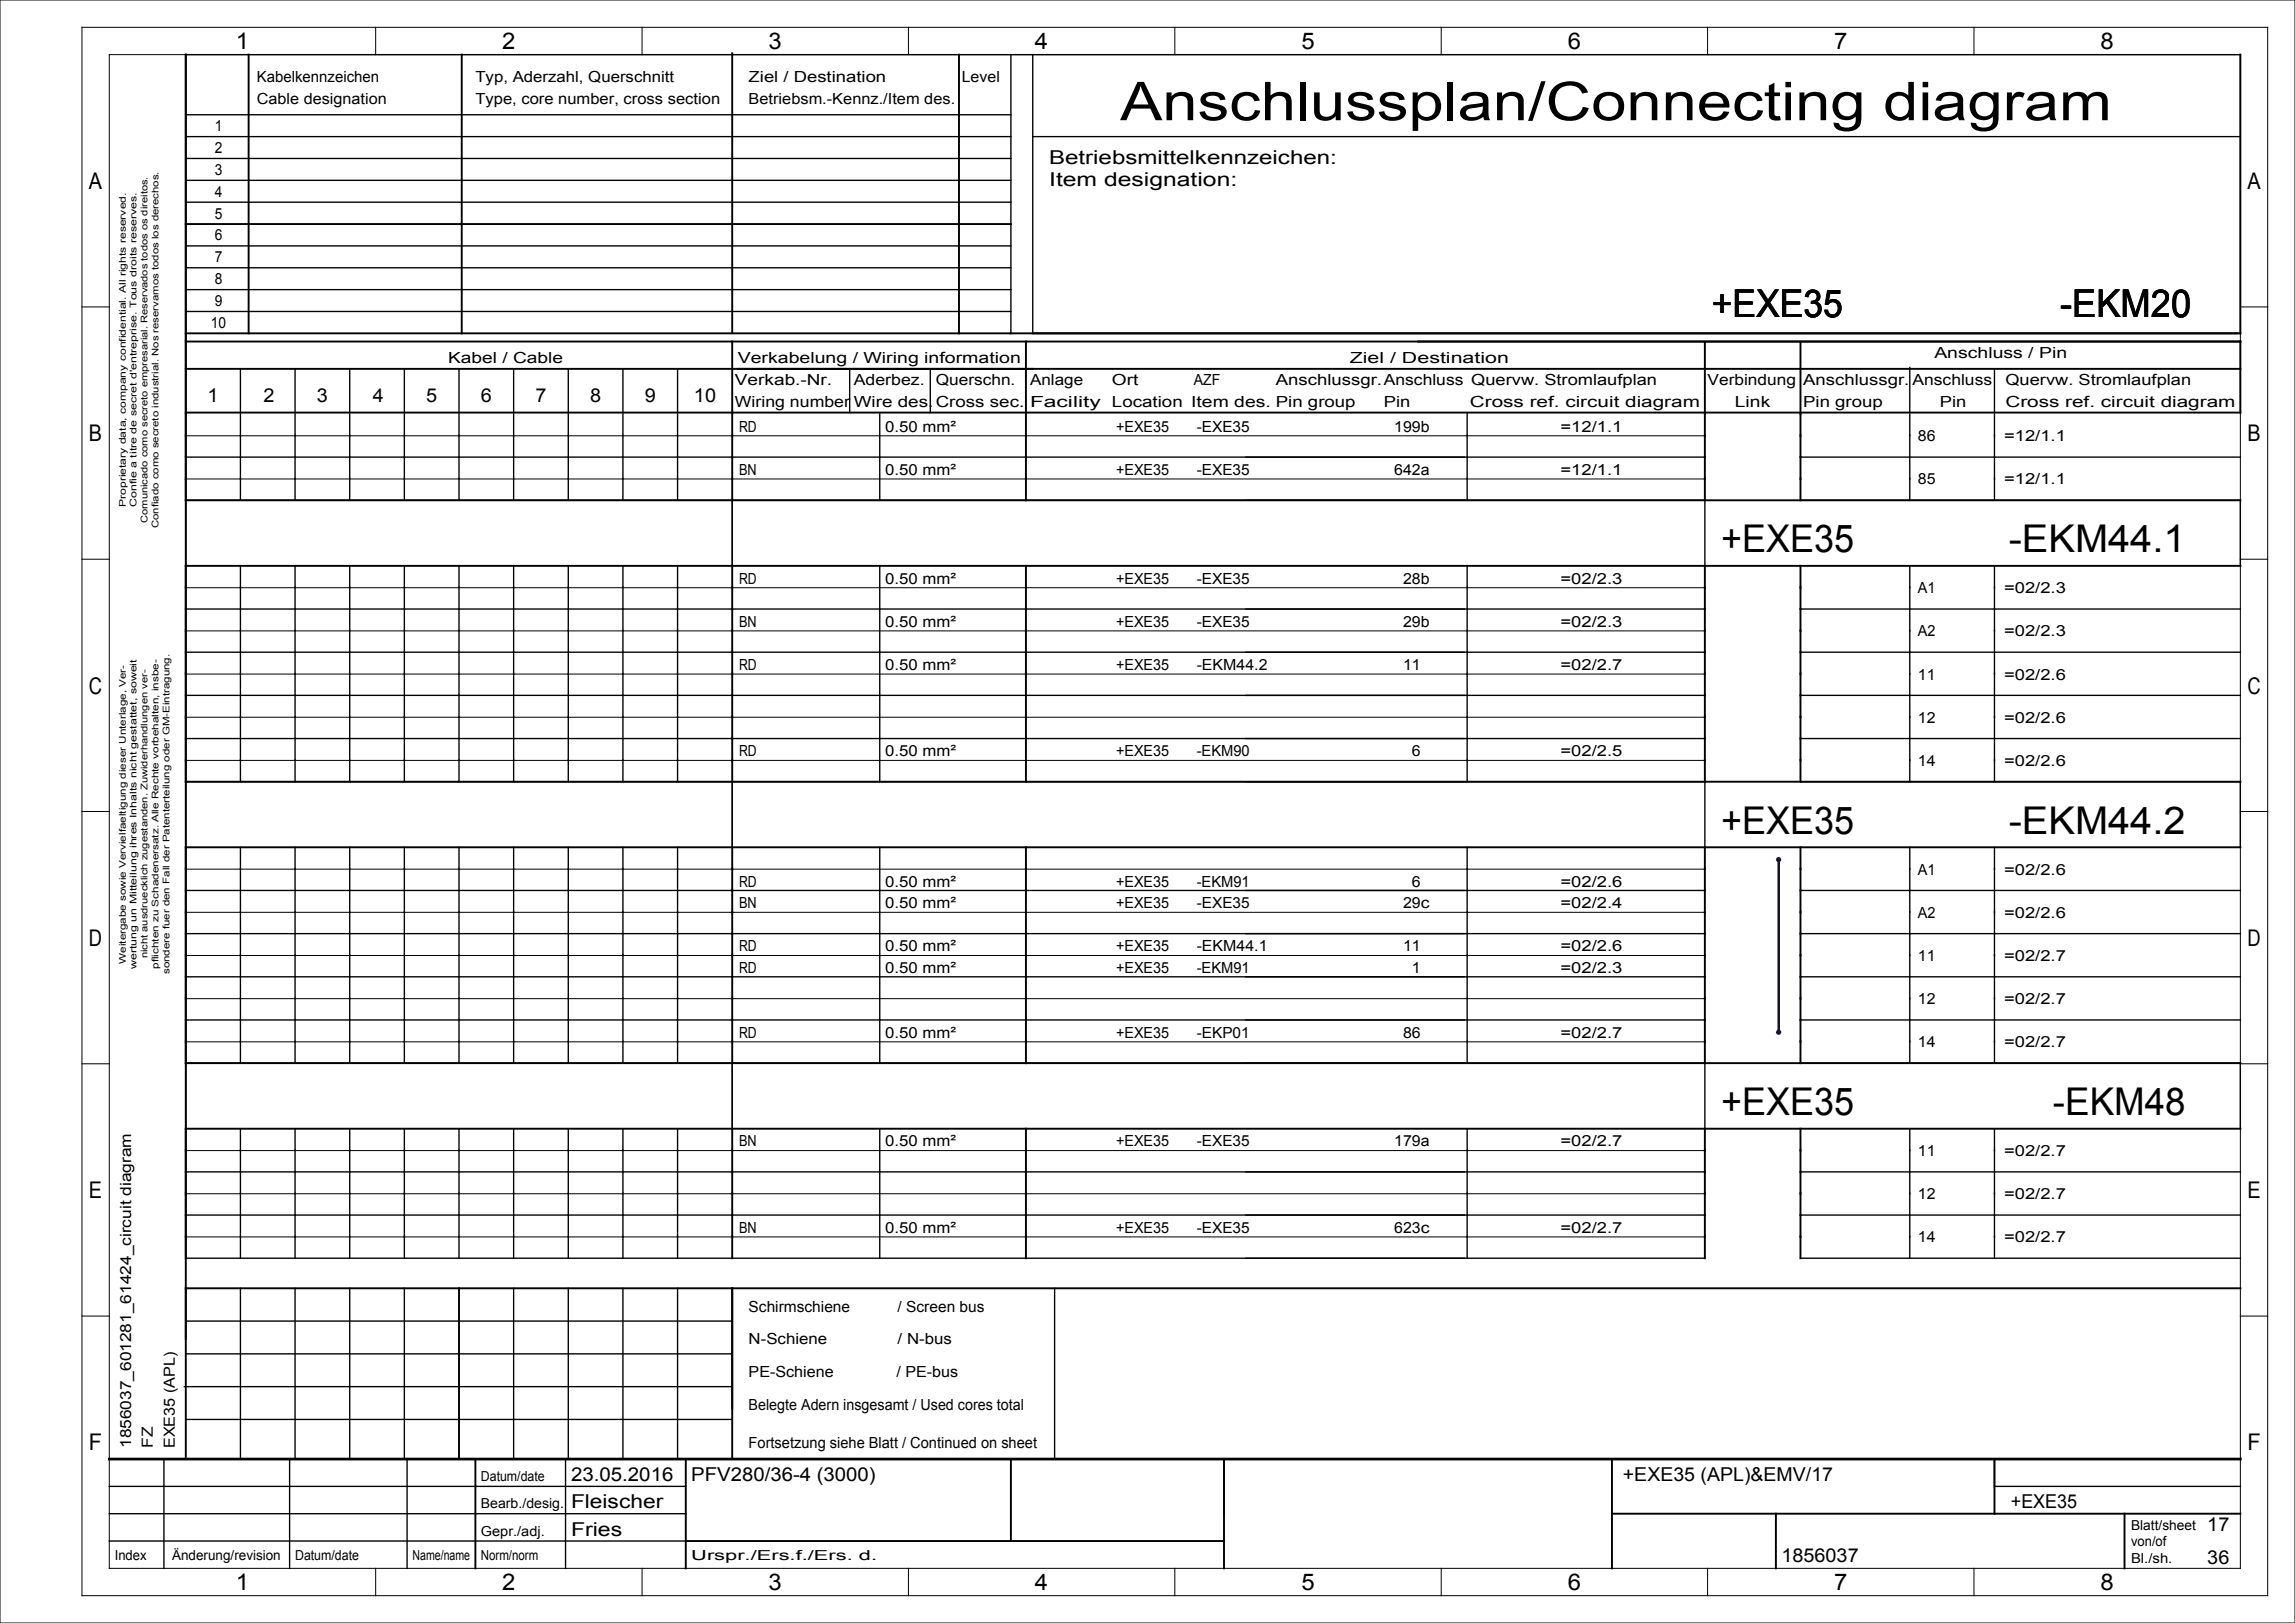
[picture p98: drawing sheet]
<svg xmlns="http://www.w3.org/2000/svg" width="420mm" height="297mm" viewBox="0 0 420 297" stroke-linecap="round" stroke-linejoin="round" font-family="sans-serif">
<defs><g id="words">
<text font-size="9.8" x="205" y="22">Anschlussplan/Connecting diagram</text>
<g font-size="7">
<text x="313.3" y="58">+EXE35</text>
<text x="377" y="58">-EKM20</text>
<text x="315" y="101">+EXE35</text>
<text x="367.6" y="101">-EKM44.1</text>
<text x="315" y="152.5">+EXE35</text>
<text x="367.6" y="152.5">-EKM44.2</text>
<text x="315" y="204.1">+EXE35</text>
<text x="375.7" y="204.1">-EKM48</text>
</g>
<g font-size="4.2">
<text x="43.2" y="9">1</text>
<text x="91.9" y="9">2</text>
<text x="140.7" y="9">3</text>
<text x="189.4" y="9">4</text>
<text x="238.2" y="9">5</text>
<text x="286.9" y="9">6</text>
<text x="335.7" y="9">7</text>
<text x="384.4" y="9">8</text>
<text x="16.3" y="34.6">A</text>
<text x="411.3" y="34.6">A</text>
<text x="16.3" y="80.8">B</text>
<text x="411.3" y="80.8">B</text>
<text x="16.3" y="126.9">C</text>
<text x="411.3" y="126.9">C</text>
<text x="16.3" y="173.1">D</text>
<text x="411.3" y="173.1">D</text>
<text x="16.3" y="219.2">E</text>
<text x="411.3" y="219.2">E</text>
<text x="16.3" y="265.4">F</text>
<text x="411.3" y="265.4">F</text>
<text x="43.2" y="291">1</text>
<text x="91.9" y="291">2</text>
<text x="140.7" y="291">3</text>
<text x="189.4" y="291">4</text>
<text x="238.2" y="291">5</text>
<text x="286.9" y="291">6</text>
<text x="335.7" y="291">7</text>
<text x="384.4" y="291">8</text>
</g>
<g font-size="3.5">
<text x="192" y="30">Betriebsmittelkennzeichen:</text>
<text x="192" y="34">Item designation:</text>
<text x="38" y="73.5">1</text>
<text x="48.3" y="73.5">2</text>
<text x="58" y="73.5">3</text>
<text x="68.3" y="73.5">4</text>
<text x="78" y="73.5">5</text>
<text x="88" y="73.5">6</text>
<text x="98" y="73.5">7</text>
<text x="108" y="73.5">8</text>
<text x="118" y="73.5">9</text>
<text x="127" y="73.5">10</text>
<text x="104.5" y="276">Fleischer</text>
<text x="104.5" y="271">23.05.2016</text>
<text x="126.5" y="271">PFV280/36-4 (3000)</text>
<text x="297" y="271">+EXE35 (APL)&amp;EMV/17</text>
<text x="368" y="276">+EXE35</text>
<text x="104.5" y="281">Fries</text>
<text x="403.9" y="280.3">17</text>
<text x="326" y="285.8">1856037</text>
<text x="403.9" y="286.3">36</text>
</g>
<g font-size="2.8">
<text x="47" y="15">Kabelkennzeichen</text>
<text x="87" y="15">Typ, Aderzahl, Querschnitt</text>
<text x="137" y="15">Ziel / Destination</text>
<text x="176" y="15">Level</text>
<text x="47" y="19">Cable designation</text>
<text x="87" y="19">Type, core number, cross section</text>
<text x="137" y="19">Betriebsm.-Kennz./Item des.</text>
<text x="39.3" y="24">1</text>
<text x="39.3" y="28">2</text>
<text x="39.3" y="32">3</text>
<text x="39.3" y="36">4</text>
<text x="39.3" y="40">5</text>
<text x="39.3" y="44">6</text>
<text x="39.3" y="48">7</text>
<text x="39.3" y="52">8</text>
<text x="39.3" y="56">9</text>
<text x="38.6" y="60">10</text>
<text x="354" y="65.5">Anschluss / Pin</text>
<text x="82" y="66.5">Kabel / Cable</text>
<text x="134.5" y="70.5">Verkab.-Nr.</text>
<text x="135" y="66.5">Verkabelung / Wiring information</text>
<text x="156.2" y="70.5">Aderbez.</text>
<text x="171.2" y="70.5">Querschn.</text>
<text x="188.5" y="70.5">Anlage</text>
<text x="203.5" y="70.5">Ort</text>
<text x="218.5" y="70.5">AZF</text>
<text x="233.5" y="70.5">Anschlussgr.Anschluss Quervw. Stromlaufplan</text>
<text x="247" y="66.5">Ziel / Destination</text>
<text x="312.5" y="70.5">Verbindung</text>
<text x="330" y="70.5">Anschlussgr.</text>
<text x="350" y="70.5">Anschluss</text>
<text x="367" y="70.5">Quervw. Stromlaufplan</text>
<text x="134.5" y="74.5">Wiring number</text>
<text x="156.2" y="74.5">Wire des.</text>
<text x="171.2" y="74.5">Cross sec.</text>
<text x="188.5" y="74.5">Facility</text>
<text x="203.5" y="74.5">Location Item des. Pin group</text>
<text x="253.3" y="74.5">Pin</text>
<text x="269" y="74.5">Cross ref. circuit diagram</text>
<text x="317.5" y="74.5">Link</text>
<text x="330" y="74.5">Pin group</text>
<text x="355" y="74.5">Pin</text>
<text x="367" y="74.5">Cross ref. circuit diagram</text>
<text x="135.3" y="79">RD</text>
<text x="162" y="79">0.50 mm²</text>
<text x="204.2" y="79">+EXE35</text>
<text x="219" y="79">-EXE35</text>
<text x="255.1" y="79">199b</text>
<text x="285.6" y="79">=12/1.1</text>
<text x="351" y="80.8">86</text>
<text x="366.7" y="80.8">=12/1.1</text>
<text x="135.3" y="86.9">BN</text>
<text x="162" y="86.9">0.50 mm²</text>
<text x="204.2" y="86.9">+EXE35</text>
<text x="219" y="86.9">-EXE35</text>
<text x="255.1" y="86.9">642a</text>
<text x="285.6" y="86.9">=12/1.1</text>
<text x="351" y="88.7">85</text>
<text x="366.7" y="88.7">=12/1.1</text>
<text x="135.3" y="106.8">RD</text>
<text x="162" y="106.8">0.50 mm²</text>
<text x="204.2" y="106.8">+EXE35</text>
<text x="219" y="106.8">-EXE35</text>
<text x="256.8" y="106.8">28b</text>
<text x="285.6" y="106.8">=02/2.3</text>
<text x="351" y="108.5">A1</text>
<text x="366.7" y="108.5">=02/2.3</text>
<text x="135.3" y="114.7">BN</text>
<text x="162" y="114.7">0.50 mm²</text>
<text x="204.2" y="114.7">+EXE35</text>
<text x="219" y="114.7">-EXE35</text>
<text x="256.8" y="114.7">29b</text>
<text x="285.6" y="114.7">=02/2.3</text>
<text x="351" y="116.5">A2</text>
<text x="366.7" y="116.5">=02/2.3</text>
<text x="135.3" y="122.6">RD</text>
<text x="162" y="122.6">0.50 mm²</text>
<text x="204.2" y="122.6">+EXE35</text>
<text x="219" y="122.6">-EKM44.2</text>
<text x="256.8" y="122.6">11</text>
<text x="285.6" y="122.6">=02/2.7</text>
<text x="351" y="124.3">11</text>
<text x="366.7" y="124.3">=02/2.6</text>
<text x="351" y="132.2">12</text>
<text x="366.7" y="132.2">=02/2.6</text>
<text x="135.3" y="138.4">RD</text>
<text x="162" y="138.4">0.50 mm²</text>
<text x="204.2" y="138.4">+EXE35</text>
<text x="219" y="138.4">-EKM90</text>
<text x="258.4" y="138.4">6</text>
<text x="285.6" y="138.4">=02/2.5</text>
<text x="351" y="140.2">14</text>
<text x="366.7" y="140.2">=02/2.6</text>
<text x="351" y="160">A1</text>
<text x="366.7" y="160">=02/2.6</text>
<text x="135.3" y="162.3">RD</text>
<text x="135.3" y="166.2">BN</text>
<text x="162" y="166.2">0.50 mm²</text>
<text x="162" y="162.3">0.50 mm²</text>
<text x="204.2" y="166.2">+EXE35</text>
<text x="204.2" y="162.3">+EXE35</text>
<text x="219" y="162.3">-EKM91</text>
<text x="219" y="166.2">-EXE35</text>
<text x="256.8" y="166.2">29c</text>
<text x="258.4" y="162.3">6</text>
<text x="285.6" y="166.2">=02/2.4</text>
<text x="285.6" y="162.3">=02/2.6</text>
<text x="351" y="168">A2</text>
<text x="366.7" y="168">=02/2.6</text>
<text x="135.3" y="174.1">RD</text>
<text x="135.3" y="178.1">RD</text>
<text x="162" y="174.1">0.50 mm²</text>
<text x="162" y="178.1">0.50 mm²</text>
<text x="204.2" y="178.1">+EXE35</text>
<text x="204.2" y="174.1">+EXE35</text>
<text x="219" y="178.1">-EKM91</text>
<text x="219" y="174.1">-EKM44.1</text>
<text x="256.8" y="174.1">11</text>
<text x="258.4" y="178.1">1</text>
<text x="285.6" y="178.1">=02/2.3</text>
<text x="285.6" y="174.1">=02/2.6</text>
<text x="351" y="175.9">11</text>
<text x="366.7" y="175.9">=02/2.7</text>
<text x="351" y="183.7">12</text>
<text x="366.7" y="183.7">=02/2.7</text>
<text x="135.3" y="189.9">RD</text>
<text x="162" y="189.9">0.50 mm²</text>
<text x="204.2" y="189.9">+EXE35</text>
<text x="219" y="189.9">-EKP01</text>
<text x="256.8" y="189.9">86</text>
<text x="285.6" y="189.9">=02/2.7</text>
<text x="351" y="191.6">14</text>
<text x="366.7" y="191.6">=02/2.7</text>
<text x="135.3" y="209.8">BN</text>
<text x="162" y="209.8">0.50 mm²</text>
<text x="204.2" y="209.8">+EXE35</text>
<text x="219" y="209.8">-EXE35</text>
<text x="255.1" y="209.8">179a</text>
<text x="285.6" y="209.8">=02/2.7</text>
<text x="351" y="211.5">11</text>
<text x="366.7" y="211.5">=02/2.7</text>
<text x="351" y="219.4">12</text>
<text x="366.7" y="219.4">=02/2.7</text>
<text x="135.3" y="225.6">BN</text>
<text x="162" y="225.6">0.50 mm²</text>
<text x="204.2" y="225.6">+EXE35</text>
<text x="219" y="225.6">-EXE35</text>
<text x="255.1" y="225.6">623c</text>
<text x="285.6" y="225.6">=02/2.7</text>
<text x="351" y="227.4">14</text>
<text x="366.7" y="227.4">=02/2.7</text>
<text x="137" y="240">Schirmschiene</text>
<text x="164.3" y="240">/ Screen bus</text>
<text x="137" y="246">N-Schiene</text>
<text x="164.3" y="246">/ N-bus</text>
<text x="137" y="252">PE-Schiene</text>
<text x="164.1" y="252">/ PE-bus</text>
<text x="137" y="258">Belegte Adern insgesamt / Used cores total</text>
<text x="24" y="265" transform="rotate(-90 24 265)">1856037_601281_61424_circuit diagram</text>
<text x="28" y="265" transform="rotate(-90 28 265)">FZ</text>
<text x="32" y="265" transform="rotate(-90 32 265)">EXE35 (APL)</text>
<text x="137" y="265">Fortsetzung siehe Blatt / Continued on sheet</text>
</g>
<g font-size="2.5">
<text x="88" y="271">Datum/date</text>
<text x="88" y="276">Bearb./desig.</text>
<text x="88" y="281">Gepr./adj.</text>
<text x="390" y="280">Blatt/sheet</text>
<text x="21" y="285.5">Index</text>
<text x="31.5" y="285.5">Änderung/revision</text>
<text x="54" y="285.5">Datum/date</text>
<text x="75.5" y="285.5">Name/name</text>
<text x="88" y="285.5">Norm/norm</text>
<text x="126.5" y="285.5">Urspr./Ers.f./Ers. d.</text>
<text x="390" y="286">Bl./sh.</text>
<text x="390" y="283">von/of</text>
</g>
<g font-size="1.7">
<text x="23" y="92.8" transform="rotate(-90 23 92.8)">Proprietary data, company confidential. All rights reserved.</text>
<text x="25" y="92.8" transform="rotate(-90 25 92.8)">Confie a titre de secret d'entreprise. Tous droits reserves.</text>
<text x="27" y="95.7" transform="rotate(-90 27 95.7)">Comunicado como secreto empresarial. Reservados todos os direitos.</text>
<text x="29" y="96.6" transform="rotate(-90 29 96.6)">Confiado como secreto industrial. Nos reservamos todos los derechos.</text>
<text x="23" y="176.4" transform="rotate(-90 23 176.4)">Weitergabe sowie Vervielfaeltigung dieser Unterlage, Ver-</text>
<text x="25" y="177.3" transform="rotate(-90 25 177.3)">wertung un Mitteilung ihres Inhalts nicht gestattet, soweit</text>
<text x="27" y="175.4" transform="rotate(-90 27 175.4)">nicht ausdruecklich zugestanden. Zuwiderhandlungen ver-</text>
<text x="29" y="177.3" transform="rotate(-90 29 177.3)">pflichten zu Schadenersatz. Alle Rechte vorbehalten, insbe-</text>
<text x="31" y="178.3" transform="rotate(-90 31 178.3)">sondere fuer den Fall der Patenterteilung oder GM-Eintragung.</text>
</g>
</g></defs>
<g fill="none" stroke="#000" stroke-width=".18">
<path d="M0 0h420v297h-420zM15 5h400v287h-400zM20 10h390v277h-390zM68.8 5v5M117.5 5v5M166.3 5v5M215 5v5M263.8 5v5M312.5 5v5M361.3 5v5M15 56.2h5M410 56.2h5"/>
<path d="M15 102.3h5M410 102.3h5M15 148.5h5M410 148.5h5M15 194.7h5M410 194.7h5M15 240.8h5M410 240.8h5M68.8 287v5M117.5 287v5M166.3 287v5M215 287v5"/>
<path d="M263.8 287v5M312.5 287v5M361.3 287v5"/>
</g>
<circle cx="325.5" cy="157.3" r=".5" fill="#00f"/>
<path d="M325.5 157.3v31.6" fill="none" stroke="#00f" stroke-width=".5"/>
<circle cx="325.5" cy="188.9" r=".5" fill="#00f"/>
<g fill="none" stroke="#000" stroke-width=".25">
<path d="M34 10h376M185 10v51M189 10v51M34 21h151M34 25h151M34 37h151M34 29h151M34 33h151M189 25h221M34 45h151M34 53h151M34 49h151"/>
<path d="M34 57h151M44 67.5v8M44 75.8v15.7M54 67.5v8M54 75.8v15.7M64 67.5v8M64 75.8v15.7M74 67.5v8M74 75.8v15.7M84 67.5v8M84 75.8v15.7M94 67.5v8"/>
<path d="M94 75.8v15.7M104 67.5v8M104 75.8v15.7M114 67.5v8M114 75.8v15.7M124 67.5v8M124 75.8v15.7M155.5 67.5v8M161 75.8v15.7M170.2 67.5v8M268.5 75.8v15.7M349.5 67.2v8"/>
<path d="M349.5 75.8v15.7M365 67.5v8M365 75.8v15.7M34 83.6h278M134 91.5v12.1M329.5 91.5h80.5v12.1M329.5 83.6h80.5M34 103.6v-12.1h278v12.1M34 111.4h278M34 119.3h278M44 103.6v39.4M54 103.6v39.4"/>
<path d="M64 103.6v39.4M74 103.6v39.4M84 103.6v39.4M94 103.6v39.4M104 103.6v39.4M114 103.6v39.4M124 103.6v39.4M161 103.6v39.4M268.5 103.6v39.4M329.5 111.4h80.5M329.5 119.3h80.5M349.5 103.6v39.4"/>
<path d="M365 103.6v39.4M34 135.1h278M34 127.3h278M329.5 135.1h80.5M329.5 127.3h80.5M34 155v-12h278v12M44 155v39.5M54 155v39.5M64 155v39.5M74 155v39.5M84 155v39.5M94 155v39.5"/>
<path d="M104 155v39.5M114 155v39.5M124 155v39.5M134 143v12M161 155v39.5M268.5 155v39.5M329.5 143h80.5v12M349.5 155v39.5M365 155v39.5M34 163h278M34 178.7h278M34 170.8h278"/>
<path d="M329.5 163h80.5M329.5 178.7h80.5M329.5 170.8h80.5M34 186.7h278M134 194.5v12M329.5 194.5h80.5v12M329.5 186.7h80.5M34 206.5v-12h278v12M34 214.5h278M44 206.5v23.7M54 206.5v23.7M64 206.5v23.7"/>
<path d="M74 206.5v23.7M84 206.5v23.7M94 206.5v23.7M104 206.5v23.7M114 206.5v23.7M124 206.5v23.7M161 206.5v23.7M268.5 206.5v23.7M329.5 214.5h80.5M349.5 206.5v23.7M365 206.5v23.7M34 230.2h278"/>
<path d="M34 222.4h278M44 235.8v31.2M54 235.8v31.2M64 235.8v31.2M74 235.8v31.2M94 235.8v31.2M104 235.8v31.2M114 235.8v31.2M124 235.8v31.2M193 235.8v31.2M329.5 230.2h80.5M329.5 222.4h80.5"/>
<path d="M33.7 253.8h100.1M34 259.7h100M34 247.8h100M34 241.8h100M20 272h105.5M20 277h105.5M30 267v20M53 267v20M74.5 267v20M103.5 267v20M224 267v10M365 267v5h45"/>
<path d="M20 282h105.5"/>
</g>
<g fill="none" stroke="#000" stroke-width=".35">
<path d="M34 10v257M45.5 10v51M84.5 10v51M134 9.7v51.1M175.5 10v51M410 10v51h-376M34 41h151M34 67.5h376M34 62.5h376v13h-376M134 62.5v13M134 75.8v15.7M187.8 62.5v13"/>
<path d="M187.8 75.8v15.7M312 62.7v28.8M329.5 62.7v28.8M34 91.5h376M34 103.6h376M134 103.6v39.4M187.8 103.6v39.4M312 103.6v39.4M329.5 103.6v39.4M34 155h376M34 143h376M134 155v39.5"/>
<path d="M187.8 155v39.5M312 155v39.5M329.5 155v39.5M34 194.5h376M34 206.5h376M134 206.5v23.7M187.8 206.5v23.7M312 206.5v23.7M329.5 206.5v23.7M34 235.8h376M84 235.8v31.2M134 235.8v31.2"/>
<path d="M87 267v20M125.5 267v20M185 267v15M224 267v20M295 277h115M295 267v20M325 277v10M365 267v10M388.8 277v10M125.5 282h98.5"/>
</g>
<g fill="none" stroke="#000" stroke-width=".18">
<path d="M34 79.7h278M34 87.7h278M34 107.5h278M34 115.4h278M34 131.2h278M34 123.4h278M34 139.1h278M34 159.1h278M34 174.8h278M34 166.9h278M34 182.8h278M34 190.6h278"/>
<path d="M34 218.4h278M34 210.6h278M34 226.3h278"/>
</g>
<path d="M20 267h390" fill="none" stroke="#000" stroke-width=".5"/>
<use href="#words"/>
</svg>
